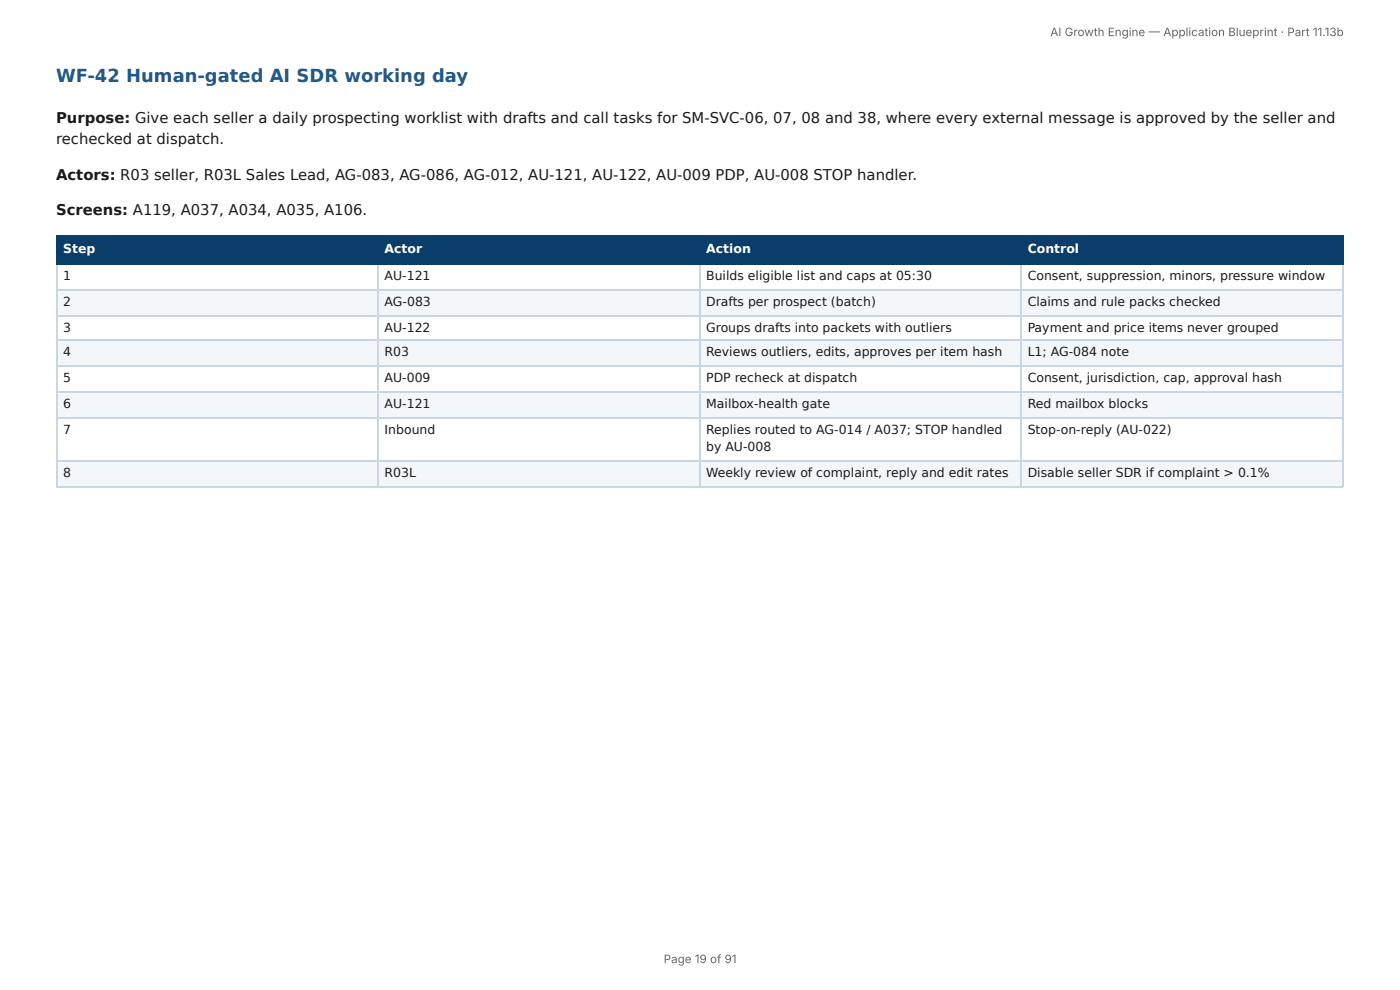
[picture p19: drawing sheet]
<svg xmlns="http://www.w3.org/2000/svg" width="297mm" height="210mm" viewBox="0 0 297 210" stroke-linecap="round" stroke-linejoin="round" font-family="sans-serif">
<defs><g id="words">
<text font-size="3.8" fill="#1f5a8c" x="11.9" y="17.5">WF-42 Human-gated AI SDR working day</text>
<g font-size="3.1" fill="#1a1a1a">
<text x="11.9" y="26.2">Purpose: Give each seller a daily prospecting worklist with drafts and call tasks for SM-SVC-06, 07, 08 and 38, where every external message is approved by the seller and</text>
<text x="11.9" y="30.7">rechecked at dispatch.</text>
<text x="11.9" y="38.1">Actors: R03 seller, R03L Sales Lead, AG-083, AG-086, AG-012, AU-121, AU-122, AU-009 PDP, AU-008 STOP handler.</text>
<text x="11.9" y="45.6">Screens: A119, A037, A034, A035, A106.</text>
</g>
<g font-size="2.6" fill="#fff">
<text x="13.4" y="53.8">Step</text>
<text x="81.7" y="53.8">Actor</text>
<text x="150" y="53.8">Action</text>
<text x="218.3" y="53.8">Control</text>
</g>
<g font-size="2.6" fill="#1a1a1a">
<text x="13.4" y="59.5">1</text>
<text x="81.7" y="59.5">AU-121</text>
<text x="150" y="59.5">Builds eligible list and caps at 05:30</text>
<text x="218.3" y="59.5">Consent, suppression, minors, pressure window</text>
<text x="13.4" y="65">2</text>
<text x="81.7" y="65">AG-083</text>
<text x="150" y="65">Drafts per prospect (batch)</text>
<text x="218.3" y="65">Claims and rule packs checked</text>
<text x="13.4" y="70.4">3</text>
<text x="81.7" y="70.4">AU-122</text>
<text x="150" y="70.4">Groups drafts into packets with outliers</text>
<text x="218.3" y="70.4">Payment and price items never grouped</text>
<text x="13.4" y="75.7">4</text>
<text x="81.7" y="75.7">R03</text>
<text x="150" y="75.7">Reviews outliers, edits, approves per item hash</text>
<text x="218.3" y="75.7">L1; AG-084 note</text>
<text x="13.4" y="81.1">5</text>
<text x="81.7" y="81.1">AU-009</text>
<text x="150" y="81.1">PDP recheck at dispatch</text>
<text x="218.3" y="81.1">Consent, jurisdiction, cap, approval hash</text>
<text x="13.4" y="86.6">6</text>
<text x="81.7" y="86.6">AU-121</text>
<text x="150" y="86.6">Mailbox-health gate</text>
<text x="218.3" y="86.6">Red mailbox blocks</text>
<text x="13.4" y="92.1">7</text>
<text x="81.7" y="92.1">Inbound</text>
<text x="150" y="92.1">Replies routed to AG-014 / A037; STOP handled</text>
<text x="150" y="95.8">by AU-008</text>
<text x="218.3" y="92.1">Stop-on-reply (AU-022)</text>
<text x="13.4" y="101.3">8</text>
<text x="81.7" y="101.3">R03L</text>
<text x="150" y="101.3">Weekly review of complaint, reply and edit rates</text>
<text x="218.3" y="101.3">Disable seller SDR if complaint &gt; 0.1%</text>
</g>
<g font-size="2.5" fill="#666">
<text x="223.1" y="7.7">AI Growth Engine — Application Blueprint · Part 11.13b</text>
<text x="141" y="204.5">Page 19 of 91</text>
</g>
</g></defs>
<g fill="#0b3d6b">
<path d="M12.2 50h68.1v6h-68.1z"/>
<path d="M80.3 50h68.3v6h-68.3z"/>
<path d="M148.6 50h68.4v6h-68.4z"/>
<path d="M217 50h68.3v6h-68.3z"/>
</g>
<g fill="#f4f7fa">
<path d="M12.2 61.5h68.1v5.5h-68.1z"/>
<path d="M80.3 61.5h68.3v5.5h-68.3z"/>
<path d="M148.6 61.5h68.4v5.5h-68.4z"/>
<path d="M217 61.5h68.3v5.5h-68.3z"/>
<path d="M12.2 72.4h68.1v5.5h-68.1z"/>
<path d="M80.3 72.4h68.3v5.5h-68.3z"/>
<path d="M148.6 72.4h68.4v5.5h-68.4z"/>
<path d="M217 72.4h68.3v5.5h-68.3z"/>
<path d="M12.2 83.4h68.1v5.4h-68.1z"/>
<path d="M80.3 83.4h68.3v5.4h-68.3z"/>
<path d="M148.6 83.4h68.4v5.4h-68.4z"/>
<path d="M217 83.4h68.3v5.4h-68.3z"/>
<path d="M12.2 98h68.1v5.5h-68.1z"/>
<path d="M80.3 98h68.3v5.5h-68.3z"/>
<path d="M148.6 98h68.4v5.5h-68.4z"/>
<path d="M217 98h68.3v5.5h-68.3z"/>
</g>
<path d="M11.9 50.2h273.4M11.9 56.1h273.4M12 50v6.3M80.4 50v6.3M148.7 50v6.3M216.8 50v6.3M285.2 50v6.3" fill="none" stroke="#0b3d6b" stroke-width=".25"/>
<g fill="none" stroke="#c9d6e3" stroke-width=".25">
<path d="M12 56.3v47.2M80.4 56.3v47.2M148.7 56.3v47.2M216.8 56.3v47.2M285.2 56.3v47.2M11.9 61.6h273.4M11.9 67.1h273.4M11.9 72.3h273.4M11.9 77.8h273.4M11.9 83.2h273.4M11.9 88.7h273.4M11.9 97.9h273.4"/>
<path d="M11.9 103.4h273.4"/>
</g>
<use href="#words"/>
</svg>
